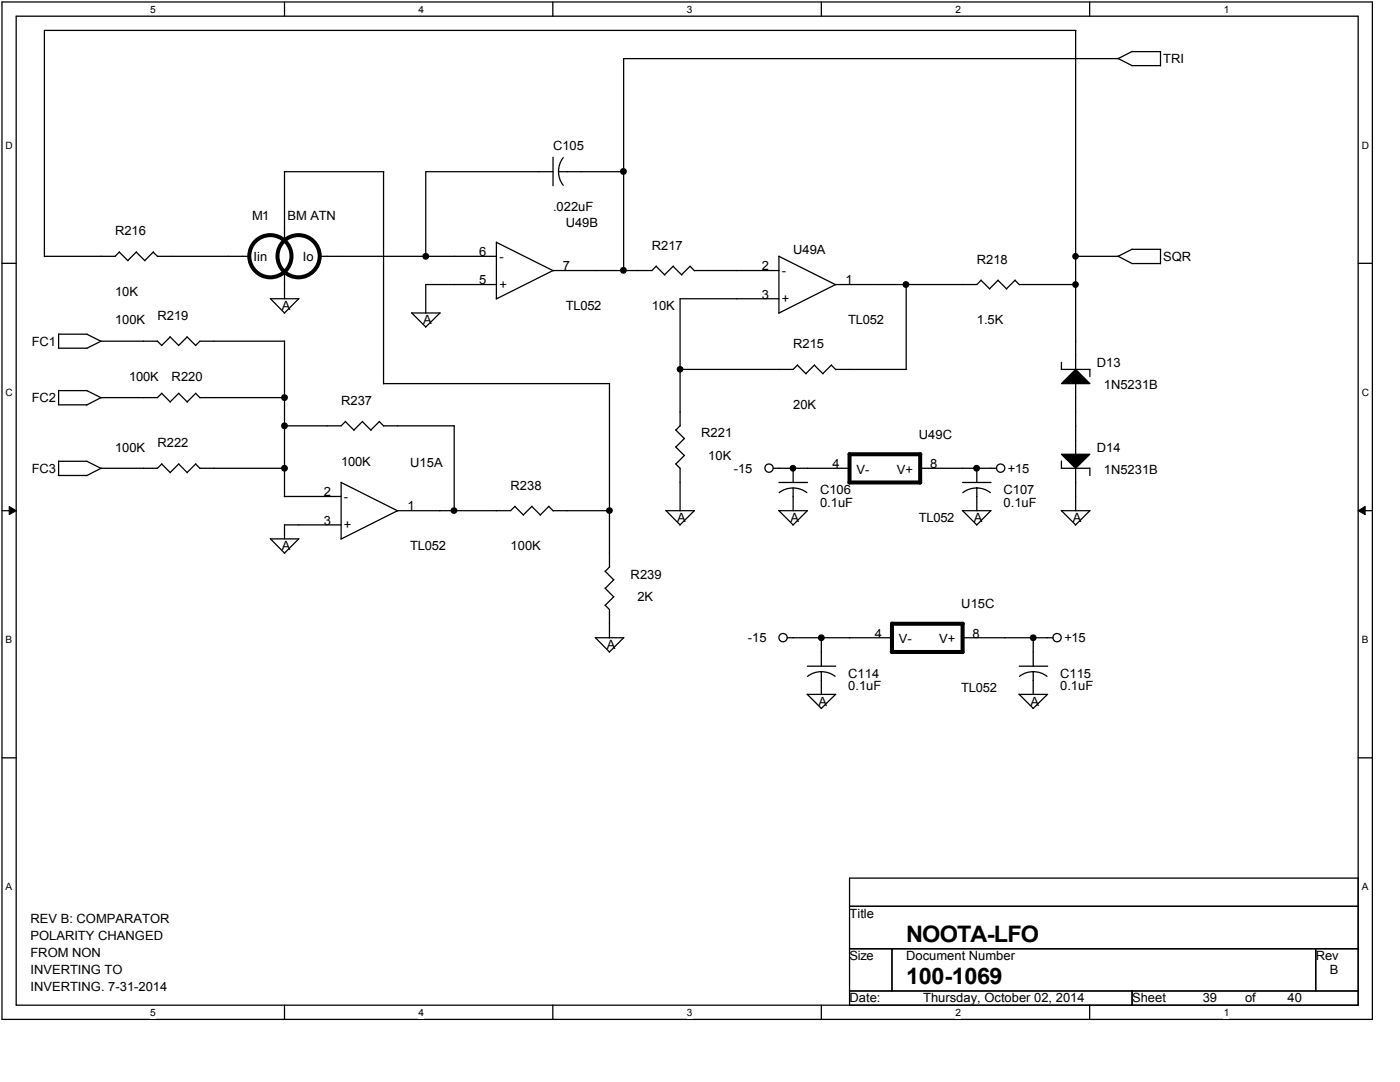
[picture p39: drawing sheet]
<svg xmlns="http://www.w3.org/2000/svg" width="279mm" height="216mm" viewBox="0 0 279 216" stroke-linecap="round" stroke-linejoin="round" font-family="sans-serif">
<defs><g id="words">
<g font-size="4.5">
<text x="180.8" y="187.9">NOOTA-LFO</text>
<text x="180.8" y="196.3">100-1069</text>
</g>
<g font-size="2.5">
<text x="232.2" y="12.6">TRI</text>
<text x="110.4" y="30">C105</text>
<text x="23" y="47">R216</text>
<text x="50.3" y="43.9">M1</text>
<text x="57.4" y="43.9">BM ATN</text>
<text x="110.4" y="42.2">.022uF</text>
<text x="112.9" y="45.3">U49B</text>
<text x="50.6" y="52">Iin</text>
<text x="60.5" y="52">Io</text>
<text x="95.6" y="51.1">6</text>
<text x="99.7" y="52">-</text>
<text x="112.4" y="53.9">7</text>
<text x="130.1" y="49.8">R217</text>
<text x="152" y="53.9">2</text>
<text x="158.3" y="50.6">U49A</text>
<text x="194.9" y="52.6">R218</text>
<text x="232.2" y="52">SQR</text>
<text x="23" y="59.1">10K</text>
<text x="95.6" y="56.7">5</text>
<text x="99.7" y="57.7">+</text>
<text x="152" y="59.6">3</text>
<text x="156" y="54.9">-</text>
<text x="168.7" y="56.7">1</text>
<text x="23" y="64.7">100K</text>
<text x="31.4" y="63.9">R219</text>
<text x="56.2" y="61.9">A</text>
<text x="84.4" y="64.7">A</text>
<text x="112.9" y="61.9">TL052</text>
<text x="130.1" y="61.9">10K</text>
<text x="156" y="60.5">+</text>
<text x="169.3" y="64.7">TL052</text>
<text x="194.9" y="64.7">1.5K</text>
<text x="6.3" y="69">FC1</text>
<text x="158.3" y="69.5">R215</text>
<text x="25.8" y="76">100K</text>
<text x="34.3" y="76">R220</text>
<text x="218.9" y="73.2">D13</text>
<text x="220.3" y="77.7">1N5231B</text>
<text x="6.3" y="80.2">FC2</text>
<text x="68.1" y="80.8">R237</text>
<text x="158.3" y="81.6">20K</text>
<text x="31.4" y="89.2">R222</text>
<text x="140" y="87.3">R221</text>
<text x="183.4" y="87.6">U49C</text>
<text x="6.3" y="94.3">FC3</text>
<text x="23" y="90.1">100K</text>
<text x="68.1" y="92.9">100K</text>
<text x="81.9" y="93.2">U15A</text>
<text x="141.4" y="91.8">10K</text>
<text x="146.4" y="94.3">-15</text>
<text x="166.1" y="93.4">4</text>
<text x="170.9" y="94.6">V-</text>
<text x="179" y="94.6">V+</text>
<text x="185.6" y="93.4">8</text>
<text x="201.1" y="94.3">+15</text>
<text x="218.9" y="90.1">D14</text>
<text x="220.3" y="94.6">1N5231B</text>
<text x="64.7" y="99">2</text>
<text x="68.6" y="100">-</text>
<text x="81.3" y="101.9">1</text>
<text x="101.9" y="97.7">R238</text>
<text x="163.7" y="98.6">C106</text>
<text x="163.7" y="101.1">0.1uF</text>
<text x="200.3" y="98.6">C107</text>
<text x="200.3" y="101.1">0.1uF</text>
<text x="64.7" y="104.7">3</text>
<text x="68.6" y="105.6">+</text>
<text x="135.2" y="104.2">A</text>
<text x="157.7" y="104.2">A</text>
<text x="183.4" y="104.2">TL052</text>
<text x="194.4" y="104.2">A</text>
<text x="214.1" y="104.2">A</text>
<text x="56.2" y="109.8">A</text>
<text x="81.9" y="109.8">TL052</text>
<text x="101.9" y="109.8">100K</text>
<text x="125.9" y="115.4">R239</text>
<text x="127.3" y="120">2K</text>
<text x="191.9" y="121.4">U15C</text>
<text x="121.1" y="129.5">A</text>
<text x="149.3" y="128.1">-15</text>
<text x="174.6" y="127.2">4</text>
<text x="179.4" y="128.4">V-</text>
<text x="187.5" y="128.4">V+</text>
<text x="194.1" y="127.2">8</text>
<text x="212.4" y="128.1">+15</text>
<text x="169.3" y="135.2">C114</text>
<text x="169.3" y="137.8">0.1uF</text>
<text x="211.6" y="135.2">C115</text>
<text x="211.6" y="137.8">0.1uF</text>
<text x="163.4" y="140.8">A</text>
<text x="191.9" y="138">TL052</text>
<text x="205.7" y="140.8">A</text>
<text x="6.1" y="184.2">REV B: COMPARATOR</text>
<text x="169.5" y="183.1">Title</text>
<text x="6.1" y="187.6">POLARITY CHANGED</text>
<text x="6.1" y="191">FROM NON</text>
<text x="169.5" y="191.6">Size</text>
<text x="180.8" y="191.6">Document Number</text>
<text x="262.6" y="191.6">Rev</text>
<text x="6.1" y="194.4">INVERTING TO</text>
<text x="6.1" y="197.8">INVERTING. 7-31-2014</text>
<text x="265.4" y="194.4">B</text>
<text x="169.5" y="200">Date:</text>
<text x="184.2" y="200">Thursday, October 02, 2014</text>
<text x="225.9" y="200">Sheet</text>
<text x="240" y="200">39</text>
<text x="248.5" y="200">of</text>
<text x="257" y="200">40</text>
</g>
<g font-size="2">
<text x="30" y="2.6">5</text>
<text x="83.5" y="2.6">4</text>
<text x="137.1" y="2.6">3</text>
<text x="190.7" y="2.6">2</text>
<text x="244.2" y="2.6">1</text>
<text x="1.1" y="29.7">D</text>
<text x="271.8" y="29.7">D</text>
<text x="1.1" y="79">C</text>
<text x="271.8" y="79">C</text>
<text x="1.1" y="128.4">B</text>
<text x="271.8" y="128.4">B</text>
<text x="1.1" y="177.7">A</text>
<text x="271.8" y="177.7">A</text>
<text x="30" y="202.7">5</text>
<text x="83.5" y="202.7">4</text>
<text x="137.1" y="202.7">3</text>
<text x="190.7" y="202.7">2</text>
<text x="244.2" y="202.7">1</text>
</g>
</g></defs>
<path d="M.4 .4h273.5v203h-273.5zM3.2 3.2h267.9v197.4h-267.9z" fill="none" stroke="#000" stroke-width=".25"/>
<g fill="#fff">
<path d="M30 .7h1.1v2.3h-1.1z"/>
<path d="M30 200.9h1.1v2.3h-1.1z"/>
</g>
<path d="M56.8 .4v2.8M56.8 200.6v2.8" fill="none" stroke="#000" stroke-width=".25"/>
<g fill="#fff">
<path d="M83.5 .7h1.1v2.3h-1.1z"/>
<path d="M83.5 200.9h1.1v2.3h-1.1z"/>
</g>
<path d="M110.3 .4v2.8M110.3 200.6v2.8" fill="none" stroke="#000" stroke-width=".25"/>
<g fill="#fff">
<path d="M137.1 .7h1.1v2.3h-1.1z"/>
<path d="M137.1 200.9h1.1v2.3h-1.1z"/>
</g>
<path d="M163.9 .4v2.8M163.9 200.6v2.8" fill="none" stroke="#000" stroke-width=".25"/>
<g fill="#fff">
<path d="M190.7 .7h1.1v2.3h-1.1z"/>
<path d="M190.7 200.9h1.1v2.3h-1.1z"/>
</g>
<path d="M217.5 .4v2.8M217.5 200.6v2.8" fill="none" stroke="#000" stroke-width=".25"/>
<g fill="#fff">
<path d="M244.2 .7h1.1v2.3h-1.1z"/>
<path d="M244.2 200.9h1.1v2.3h-1.1z"/>
<path d="M1.1 27.9h1.5v2.2h-1.5z"/>
<path d="M271.8 27.9h1.4v2.2h-1.4z"/>
<path d="M1.1 77.2h1.5v2.2h-1.5z"/>
<path d="M271.8 77.2h1.4v2.2h-1.4z"/>
</g>
<path d="M.4 52.5h2.8M271.1 52.5h2.8" fill="none" stroke="#000" stroke-width=".25"/>
<g fill="#fff">
<path d="M1.1 126.5h1.3v2.3h-1.3z"/>
<path d="M271.8 126.5h1.3v2.3h-1.3z"/>
</g>
<path d="M.4 101.9h2.8M271.1 101.9h2.8" fill="none" stroke="#000" stroke-width=".25"/>
<path d="M1.8 101.1l1.4 .8-1.4 .8zM271.1 101.9l1.3-.8v1.6z" fill="#000"/>
<path d="M1.8 101.1l1.4 .8-1.4 .8zM271.1 101.9l1.3-.8v1.6z" fill="none" stroke="#000" stroke-width=".2"/>
<g fill="#fff">
<path d="M1.1 175.9h1.3v2.2h-1.3z"/>
<path d="M271.8 175.9h1.3v2.2h-1.3z"/>
</g>
<g fill="none" stroke="#000" stroke-width=".25">
<path d="M223.1 11.7l2.8 1.4M223.2 11.7h-98.7v42.3M225.9 13.1h5.7M225.9 10.3h5.7M226 10.3l-2.9 1.4M231.6 10.3v2.8M56.8 34.2v13.9M56.8 34.3h19.8M76.5 34.3v42.3M110.4 31.4v5.7M110.4 34.3h-25.4v16.9M111.5 34.3l.2 1.4 .7 1.3"/>
<path d="M111.5 34.3h13M112.4 31.5l-.7 1.3-.2 1.5M8.9 51.2v-45.1h205.8v67.6M23.8 50.3l1.7 1.7M23.8 50.3l-.8 .8h-14.1M27.2 50.3l1.7 1.7M27.2 50.3l-1.7 1.7M30.6 50.3l.9 .9M30.6 50.3l-1.7 1.7M31.4 51.1h18.4M53.9 59.6l2.9 2.9M54 59.6h5.7"/>
<path d="M56.8 54.2v5.4M59.6 59.6l-2.9 2.9M63.8 51.1h35.3M99.1 56.8h-14.1v5.7M99.1 48.3v11.3M99.1 48.4l11.3 5.6M130.9 53.1l1.8 1.8M131 53.1l-.9 .9h-19.7l-11.4 5.7M134.3 53.1l1.8 1.8M134.4 53.1l-1.8 1.7M137.7 53.1l.9 .9M137.8 53.1l-1.8 1.7"/>
<path d="M138.6 54h16.8M155.4 59.6h-19.7v25.4M155.4 51.1v11.4M155.4 51.1l11.4 5.7M180.8 56.7v17M195.8 55.9l1.7 1.8M195.8 55.9l-.9 .9h-28.1l-11.4 5.7M199.2 55.9l1.7 1.8M199.2 55.9l-1.7 1.7M202.6 55.9l.9 .9M202.6 55.9l-1.7 1.7M203.4 56.8h11.3"/>
<path d="M214.7 51.1h8.5M223.1 51.1l2.8 1.5M225.9 52.6h5.7M225.9 49.8h5.7M226 49.7l-2.9 1.4M231.6 49.8v2.8M11.7 66.7h5.7M11.7 66.6v2.9h5.6M11.7 77.9v2.9h5.6M11.7 77.9h5.7M17.3 66.7l2.9 1.4M17.3 77.9l2.9 1.5"/>
<path d="M31.4 68l.9 .9M31.4 68.1h-11.2l-2.9 1.4M32.3 78.5l1.7 1.7M32.3 78.5l-.9 .8h-11.2l-2.9 1.5M33.9 67.2l1.8 1.7M34 67.2l-1.8 1.8M35.7 78.5l1.7 1.7M35.7 78.5l-1.7 1.7M37.3 67.2l1.7 1.7M37.3 67.2l-1.7 1.8M39 78.5l.9 .9M39.1 78.5l-1.8 1.7"/>
<path d="M39.9 79.3h16.9M56.8 68.1v31M56.8 68.1h-16.9l-.9 .9M76.5 76.5h45.2M82.1 62.4l2.9 2.8M82.2 62.5h5.6M87.8 62.5l-2.9 2.8M121.6 76.5v36.7M159.1 72.9l1.8 1.7M159.2 72.8l-.9 .9h-22.6M162.5 72.9l1.8 1.7M162.6 72.8l-1.8 1.8"/>
<path d="M165.9 72.9l.9 .9M165.9 72.8l-1.7 1.8M166.8 73.7h14.1M211.8 76.5l2.9-2.8 2.8 2.8zM211.8 72.3v1.5M211.8 73.7h5.7M214.7 76.5v14.2M217.5 73.7v1.4M11.7 92v2.9h5.6M11.7 92h5.7M17.3 92l2.9 1.5M32.3 92.6l1.7 1.7"/>
<path d="M32.3 92.5l-.9 .9h-11.2l-2.9 1.5M35.7 92.6l1.7 1.7M35.7 92.5l-1.7 1.8M39 92.6l.9 .9M39.1 92.5l-1.8 1.8M39.9 93.4h16.9M56.7 99.1h11.4M68.1 96.2v11.3M68.1 96.3l11.3 5.6M68.9 84.1l1.8 1.8M69 84.1l-.9 .9h-11.3M72.3 84.1l1.7 1.8"/>
<path d="M72.4 84.1l-1.8 1.7M75.7 84.1l.9 .9M75.7 84.1l-1.7 1.7M76.5 85h14.2M90.6 85v16.9M134.8 92.5l.9 .9v8.5M134.8 89.2l1.8 1.7M134.8 85.8l1.8 1.7M135.8 84.9l-.9 .9M136.6 90.9l-1.7 1.7M136.6 87.5l-1.7 1.7M154.3 93.4h15.2"/>
<path d="M155.4 96.3h5.8M158.3 97.4l1.4 .2 1.3 .7M158.3 97.4l-1.5 .2-1.3 .7M158.3 93.4v2.9M158.3 97.4v4.5M183.6 93.4h15.3M192.1 96.3h5.7M194.9 97.4l1.5 .2 1.3 .7M194.9 97.4l-1.4 .2-1.4 .7M194.9 93.4v2.9M194.9 97.4v4.5M211.8 93.4h5.7"/>
<path d="M211.8 90.6h5.7l-2.8 2.8zM211.8 92v1.4M214.7 93.4v8.5M217.5 93.4v1.5M53.9 107.5l2.9 2.9M54 107.5h5.7M56.8 104.7h11.3M56.8 104.7v2.8M59.6 107.5l-2.9 2.9M102.7 101.1l1.8 1.7M102.8 101l-.9 .9h-22.6l-11.3 5.7M106.1 101.1l1.8 1.7"/>
<path d="M106.2 101l-1.8 1.7M109.5 101.1l.9 .8M109.6 101l-1.8 1.7M110.4 101.9h11.2M120.7 117.4l1.8 1.7M120.7 114l1.8 1.7M121.7 113.1l-.9 .9M122.5 119l-1.7 1.8M122.5 115.7l-1.7 1.7M132.9 101.9l2.8 2.8M132.9 101.9h5.7M138.6 101.9l-2.9 2.9"/>
<path d="M155.4 101.9l2.9 2.8M155.4 101.9h5.8M161.1 101.9l-2.9 2.9M197.7 101.9l-2.8 2.9M197.8 101.9h-5.7l2.8 2.8M211.8 101.9l2.9 2.8M211.8 101.9h5.7M217.5 101.9l-2.9 2.9M118.8 127.2l2.8 2.9M118.8 127.3h5.7l-2.9 2.8M120.7 120.7l.9 .9v5.7M157.1 127.3h20.9"/>
<path d="M161.1 138.5l2.8 2.9M161.1 138.6h5.7M161.1 132.9h5.7M163.9 134l1.5 .3 1.3 .7M163.9 134l-1.4 .3-1.3 .7M163.9 127.2v5.7M163.9 134v4.6M166.8 138.6l-2.9 2.8M192.1 127.3h18M203.4 138.5l2.8 2.9M203.4 138.6h5.7M203.4 132.9h5.7"/>
<path d="M206.2 134l1.5 .3 1.3 .7M206.2 134l-1.5 .3-1.2 .7M206.2 127.2v5.7M206.2 134v4.6M209 138.6l-2.8 2.8M.4 151.2h2.8M271.1 151.2h2.8M169.5 175.2h101.6v25.4h-101.6zM169.5 180.8h101.6M169.5 189.3h101.6M169.5 197.7h101.6M178 189.3v8.4"/>
<path d="M225.9 197.7v2.9M262.6 189.3v8.4"/>
<circle cx="124.4" cy="34.2" r=".56"/>
<circle cx="85" cy="51.1" r=".56"/>
<circle cx="124.4" cy="53.9" r=".56"/>
<circle cx="180.8" cy="56.8" r=".56"/>
<circle cx="214.6" cy="56.8" r=".55"/>
<circle cx="214.6" cy="51.1" r=".55"/>
<circle cx="56.8" cy="79.3" r=".56"/>
<circle cx="135.7" cy="73.7" r=".55"/>
<circle cx="56.8" cy="85" r=".56"/>
<circle cx="56.8" cy="93.4" r=".56"/>
<circle cx="153.5" cy="93.4" r=".83"/>
<circle cx="158.2" cy="93.4" r=".55"/>
<circle cx="194.9" cy="93.4" r=".56"/>
<circle cx="199.7" cy="93.4" r=".83"/>
<circle cx="90.6" cy="101.9" r=".55"/>
<circle cx="121.6" cy="101.9" r=".55"/>
<circle cx="156.3" cy="127.2" r=".83"/>
<circle cx="163.9" cy="127.3" r=".56"/>
<circle cx="206.2" cy="127.3" r=".56"/>
<circle cx="211" cy="127.2" r=".83"/>
</g>
<g fill="#000">
<path d="M211.8 76.5l2.9-2.8 2.8 2.8zM211.8 90.6h5.7l-2.8 2.8z"/>
<circle cx="124.4" cy="34.2" r=".56"/>
<circle cx="85" cy="51.1" r=".56"/>
<circle cx="124.4" cy="53.9" r=".56"/>
<circle cx="180.8" cy="56.8" r=".56"/>
<circle cx="214.6" cy="56.8" r=".55"/>
<circle cx="214.6" cy="51.1" r=".55"/>
<circle cx="56.8" cy="79.3" r=".56"/>
<circle cx="135.7" cy="73.7" r=".55"/>
<circle cx="56.8" cy="85" r=".56"/>
<circle cx="56.8" cy="93.4" r=".56"/>
<circle cx="158.2" cy="93.4" r=".55"/>
<circle cx="194.9" cy="93.4" r=".56"/>
<circle cx="90.6" cy="101.9" r=".55"/>
<circle cx="121.6" cy="101.9" r=".55"/>
<circle cx="163.9" cy="127.3" r=".56"/>
<circle cx="206.2" cy="127.3" r=".56"/>
</g>
<g fill="none" stroke="#000" stroke-width=".8">
<path d="M169.5 90.6h14.2M169.5 90.6v5.7M183.6 90.6v5.7h-14.1M178 130.1h14.1M178 124.5h14.1M178 124.4v5.7M192.1 124.5v5.6"/>
<circle cx="54" cy="51.1" r="4.2"/>
<circle cx="59.6" cy="51.1" r="4.2"/>
</g>
<use href="#words"/>
</svg>
